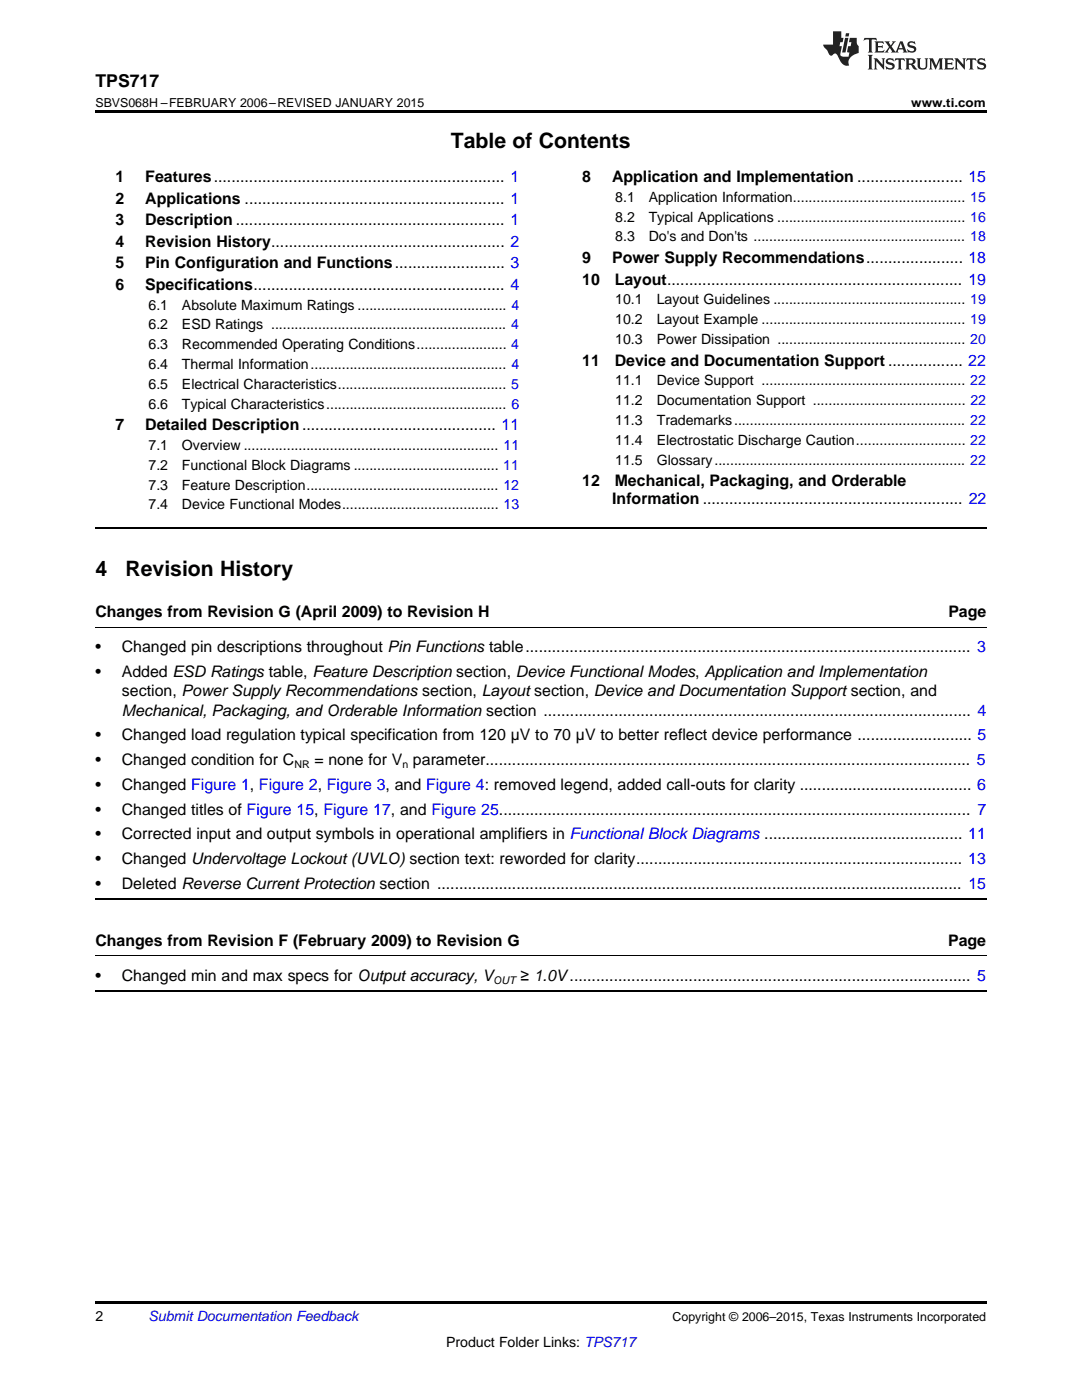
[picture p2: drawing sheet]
<svg xmlns="http://www.w3.org/2000/svg" width="216mm" height="279mm" viewBox="0 0 216 279" stroke-linecap="round" stroke-linejoin="round" font-family="sans-serif">
<defs><g id="words">
<g font-size="4.2">
<text x="90" y="29.6">Table of Contents</text>
<text x="19" y="115">4</text>
<text x="25" y="115">Revision History</text>
</g>
<text font-size="3.5" x="19" y="17.3">TPS717</text>
<g font-size="3.2">
<text x="23" y="36.3">1</text>
<text x="23" y="40.6">2</text>
<text x="29" y="36.3">Features.................................................................. 1</text>
<text x="29" y="40.6">Applications ........................................................... 1</text>
<text x="116.2" y="36.3">8</text>
<text x="122.1" y="36.3">Application and Implementation ........................ 15</text>
<text x="23" y="44.9">3</text>
<text x="29" y="44.9">Description ............................................................. 1</text>
<text x="23" y="49.2">4</text>
<text x="23" y="53.6">5</text>
<text x="29" y="49.2">Revision History..................................................... 2</text>
<text x="29" y="53.6">Pin Configuration and Functions......................... 3</text>
<text x="116.2" y="52.5">9</text>
<text x="122.1" y="52.5">Power Supply Recommendations...................... 18</text>
<text x="23" y="57.9">6</text>
<text x="29" y="57.9">Specifications......................................................... 4</text>
<text x="116.2" y="56.8">10</text>
<text x="122.7" y="56.8">Layout................................................................... 19</text>
<text x="116.2" y="73">11</text>
<text x="122.7" y="73">Device and Documentation Support ................. 22</text>
<text x="23" y="85.9">7</text>
<text x="29" y="85.9">Detailed Description............................................ 11</text>
<text x="116.2" y="97">12</text>
<text x="122.2" y="100.5">Information ........................................................... 22</text>
<text x="122.7" y="97">Mechanical, Packaging, and Orderable</text>
<text x="19" y="123.1">Changes from Revision G (April 2009) to Revision H</text>
<text x="189.2" y="123.1">Page</text>
<text x="19" y="130.1">•</text>
<text x="24.3" y="130.1">Changed pin descriptions throughout Pin Functions table..................................................................................................... 3</text>
<text x="19" y="135.1">•</text>
<text x="24.3" y="135.1">Added ESD Ratings table, Feature Description section, Device Functional Modes, Application and Implementation</text>
<text x="24.3" y="139">section, Power Supply Recommendations section, Layout section, Device and Documentation Support section, and</text>
<text x="24.3" y="142.8">Mechanical, Packaging, and Orderable Information section ................................................................................................. 4</text>
<text x="19" y="147.8">•</text>
<text x="24.3" y="147.8">Changed load regulation typical specification from 120 µV to 70 µV to better reflect device performance .......................... 5</text>
<text x="19" y="152.7">•</text>
<text x="24.3" y="152.7">Changed condition for C</text>
<text x="62.7" y="152.7">= none for V parameter.............................................................................................................. 5</text>
<text x="19" y="157.7">•</text>
<text x="24.3" y="157.7">Changed Figure 1, Figure 2, Figure 3, and Figure 4: removed legend, added call-outs for clarity ....................................... 6</text>
<text x="19" y="162.6">•</text>
<text x="19" y="167.5">•</text>
<text x="24.3" y="162.6">Changed titles of Figure 15, Figure 17, and Figure 25........................................................................................................... 7</text>
<text x="24.3" y="167.5">Corrected input and output symbols in operational amplifiers in Functional Block Diagrams ............................................. 11</text>
<text x="19" y="172.5">•</text>
<text x="24.3" y="172.5">Changed Undervoltage Lockout (UVLO) section text: reworded for clarity.......................................................................... 13</text>
<text x="19" y="177.4">•</text>
<text x="24.3" y="177.4">Deleted Reverse Current Protection section ....................................................................................................................... 15</text>
<text x="19" y="188.7">Changes from Revision F (February 2009) to Revision G</text>
<text x="189.2" y="188.7">Page</text>
<text x="19" y="195.8">•</text>
<text x="24.3" y="195.8">Changed min and max specs for Output accuracy, V</text>
<text x="103.8" y="195.8">≥ 1.0V........................................................................................... 5</text>
</g>
<g font-size="2.8">
<text x="122.8" y="40.3">8.1</text>
<text x="129.4" y="40.3">Application Information............................................ 15</text>
<text x="122.8" y="44.2">8.2</text>
<text x="129.4" y="44.2">Typical Applications ................................................ 16</text>
<text x="122.8" y="48.2">8.3</text>
<text x="129.4" y="48.2">Do's and Don'ts ...................................................... 18</text>
<text x="29.6" y="61.8">6.1</text>
<text x="29.6" y="65.8">6.2</text>
<text x="36.3" y="61.8">Absolute Maximum Ratings ...................................... 4</text>
<text x="36.3" y="65.8">ESD Ratings ............................................................ 4</text>
<text x="122.8" y="60.7">10.1</text>
<text x="122.8" y="64.7">10.2</text>
<text x="131" y="60.7">Layout Guidelines ................................................. 19</text>
<text x="131" y="64.7">Layout Example .................................................... 19</text>
<text x="29.6" y="69.7">6.3</text>
<text x="36.3" y="69.7">Recommended Operating Conditions....................... 4</text>
<text x="122.8" y="68.7">10.3</text>
<text x="131" y="68.7">Power Dissipation ................................................ 20</text>
<text x="29.6" y="73.7">6.4</text>
<text x="29.6" y="77.6">6.5</text>
<text x="36.3" y="73.7">Thermal Information.................................................. 4</text>
<text x="36.3" y="77.6">Electrical Characteristics........................................... 5</text>
<text x="122.8" y="76.9">11.1</text>
<text x="131" y="76.9">Device Support .................................................... 22</text>
<text x="29.6" y="81.6">6.6</text>
<text x="36.3" y="81.6">Typical Characteristics.............................................. 6</text>
<text x="122.8" y="80.9">11.2</text>
<text x="131" y="80.9">Documentation Support ....................................... 22</text>
<text x="29.6" y="89.8">7.1</text>
<text x="36.3" y="89.8">Overview ................................................................. 11</text>
<text x="122.8" y="84.8">11.3</text>
<text x="122.8" y="88.8">11.4</text>
<text x="131" y="84.8">Trademarks........................................................... 22</text>
<text x="131" y="88.8">Electrostatic Discharge Caution............................ 22</text>
<text x="29.6" y="93.8">7.2</text>
<text x="36.3" y="93.8">Functional Block Diagrams ..................................... 11</text>
<text x="122.8" y="92.7">11.5</text>
<text x="131" y="92.7">Glossary................................................................ 22</text>
<text x="29.6" y="97.7">7.3</text>
<text x="29.6" y="101.7">7.4</text>
<text x="36.3" y="97.7">Feature Description................................................. 12</text>
<text x="36.3" y="101.7">Device Functional Modes........................................ 13</text>
<text x="19" y="263.6">2</text>
<text x="89" y="268.9">Product Folder Links: TPS717</text>
</g>
<text font-size="2.8" fill="#0000c8" x="29.6" y="263.6">Submit Documentation Feedback</text>
<g font-size="2.5">
<text x="19" y="21.4">SBVS068H –FEBRUARY 2006–REVISED JANUARY 2015</text>
<text x="181.8" y="21.4">www.ti.com</text>
<text x="134.2" y="263.6">Copyright © 2006–2015, Texas Instruments Incorporated</text>
</g>
<g font-size="2.1">
<text x="58.7" y="153.4">NR</text>
<text x="80.3" y="153.4">n</text>
<text x="98.4" y="196.4">OUT</text>
</g>
</g></defs>
<path d="M19 22h177.8v.5h-177.8zM19 259.7h177.8v.5h-177.8z" fill="#000"/>
<path d="M19 105.4h177.8M19 179.4h177.8M19 197.7h177.8" fill="none" stroke="#000" stroke-width=".35"/>
<path d="M19 125.1h177.8M19 190.8h177.8" fill="none" stroke="#000" stroke-width=".2"/>
<g fill="#231f20">
<path d="M172.5 7.6l-.1 .5 .4-.2h.6v.1v2.1l-.2 .4h.9l-.2-.4v-2.1l.1-.1h.5l.5 .2-.2-.5zM174.5 8.3l.2 .3v1.5l-.2 .4h1.8l.2-.6a1.04 1.04 0 0 1-1.3 .2v-.7h.6l.3 .2v-.6l-.3 .2h-.6v-.6l.8-.1 .4 .3-.2-.5zM176.5 8.3l.9 1.1-.9 1.1h.8l-.2-.2 .4-.7 .5 .7-.2 .2h1.5l-.2-.2 .2-.4h.9l.1 .4-.2 .2h1l-.3-.3-.7-1.9h-.5l-.9 2-.8-1 .9-1h-.8l.1 .3-.4 .5-.3-.6 .1-.2zM179.7 8.6l.4 1h-.7zM181.3 8.4a.63 .63 0 0 0-.2 .7 .63 .63 0 0 0 .6 .4l.6 .2 .1 .2a.75 .75 0 0 1-.7 .4 .75 .75 0 0 1-.6-.5l.1 .7 .1-.1a1.11 1.11 0 0 0 1.5-.6 1.13 1.13 0 0 0-1.2-.8l-.1-.4a1.04 1.04 0 0 1 1.2 .2l-.2-.5-.2 .1-.4-.2zM173.2 10.9l.2 .4v2.2l-.2 .4h1l-.3-.4v-2.2l.3-.4zM174.3 11.6l.3 .4v1.5l-.3 .4h.8l-.2-.4v-1.3l1.5 1.7v-1.9l.2-.4h-.7l.2 .4v.9l-1.1-1.3zM177 11.8a.62 .62 0 0 0-.2 .7 .62 .62 0 0 0 .6 .4l.6 .1 .1 .3a.76 .76 0 0 1-.7 .3 .76 .76 0 0 1-.7-.4l.2 .7 .1-.1a1.11 1.11 0 0 0 1.5-.6 1.13 1.13 0 0 0-1.2-.8l-.1-.4a1.04 1.04 0 0 1 1.2 .2l-.2-.6-.2 .1-.5-.1zM178.7 11.6l-.2 .6a.61 .61 0 0 1 .8-.3v1.6l-.2 .4h.9l-.2-.4v-1.6a.63 .63 0 0 1 .7 .3l-.1-.6zM180.6 11.6l.3 .4v1.5l-.3 .4h1l-.2-.2-.1-.8 .6 .2a.76 .76 0 0 0 1.2 .7l-1-1a.58 .58 0 0 0 .6-.5 .58 .58 0 0 0-.5-.6zM181.4 11.9h.1a.45 .45 0 0 1 .5 .1 .45 .45 0 0 1 .1 .5l-.8 .2zM182.9 11.6l.2 .2a2.17 2.17 0 0 0 .3 1.9 .99 .99 0 0 0 1.6-.6v-1.1l.2-.4h-.7l.2 .2a1.92 1.92 0 0 1-.2 1.8 .6 .6 0 0 1-.9-.5v-1.1l.2-.4zM185.4 11.6l.2 .4v1.5l-.2 .4h.7l-.2-.4v-1.4l.8 1.8 .8-1.8v1.4l-.2 .4h.9l-.2-.4v-1.5l.2-.4h-.8l-.6 1.5-.6-1.5zM188.4 11.6l.2 .4v1.5l-.2 .4h1.8l.1-.6a1.04 1.04 0 0 1-1.2 .1v-.6h.5l.4 .2v-.6l-.4 .2h-.5v-.7h.8l.3 .3-.1-.6zM190.5 11.6l.2 .4v1.5l-.2 .4h.7l-.2-.4v-1.3l1.5 1.7v-1.9l.2-.4h-.7l.2 .4v.9l-1.1-1.3zM192.9 11.6l-.1 .6a.61 .61 0 0 1 .7-.3l.1 1.6-.3 .4h1l-.3-.4 .1-1.6a.63 .63 0 0 1 .7 .3l-.1-.6zM195.2 11.8a.62 .62 0 0 0-.2 .7 .62 .62 0 0 0 .6 .4l.6 .1 .1 .3a.76 .76 0 0 1-.7 .3 .76 .76 0 0 1-.6-.4l.1 .7 .1-.1a1.11 1.11 0 0 0 1.6-.6 1.13 1.13 0 0 0-1.3-.8l-.1-.4a1.04 1.04 0 0 1 1.2 .2l-.1-.6-.2 .1-.5-.1z"/>
<path d="M166.2 6.3v2.6h-1.9v.4l.8 .9a.91 .91 0 0 0 1 .8 .56 .56 0 0 1 .5-.3 .56 .56 0 0 1 .5 .3l.4 .8a1.53 1.53 0 0 0 1.9 1.2 1.54 1.54 0 0 1 1-2.1l.9-.3v-1.4a1.52 1.52 0 0 1-.4-1.6h-1.3l-.2 .8h.5l-.2 .8h-.5l-.1 1v.2l.4 .1-.2 .8a1.93 1.93 0 0 1-1.6-.3l.3-1.8h-.5l.2-.8h.4l.2-.8h-.4v-1.3zM168.6 7.6l-.6 2.9h.7l.6-2.9zM168.8 6.6l-.1 .7h.6l.2-.7z"/>
</g>
<use href="#words"/>
</svg>
